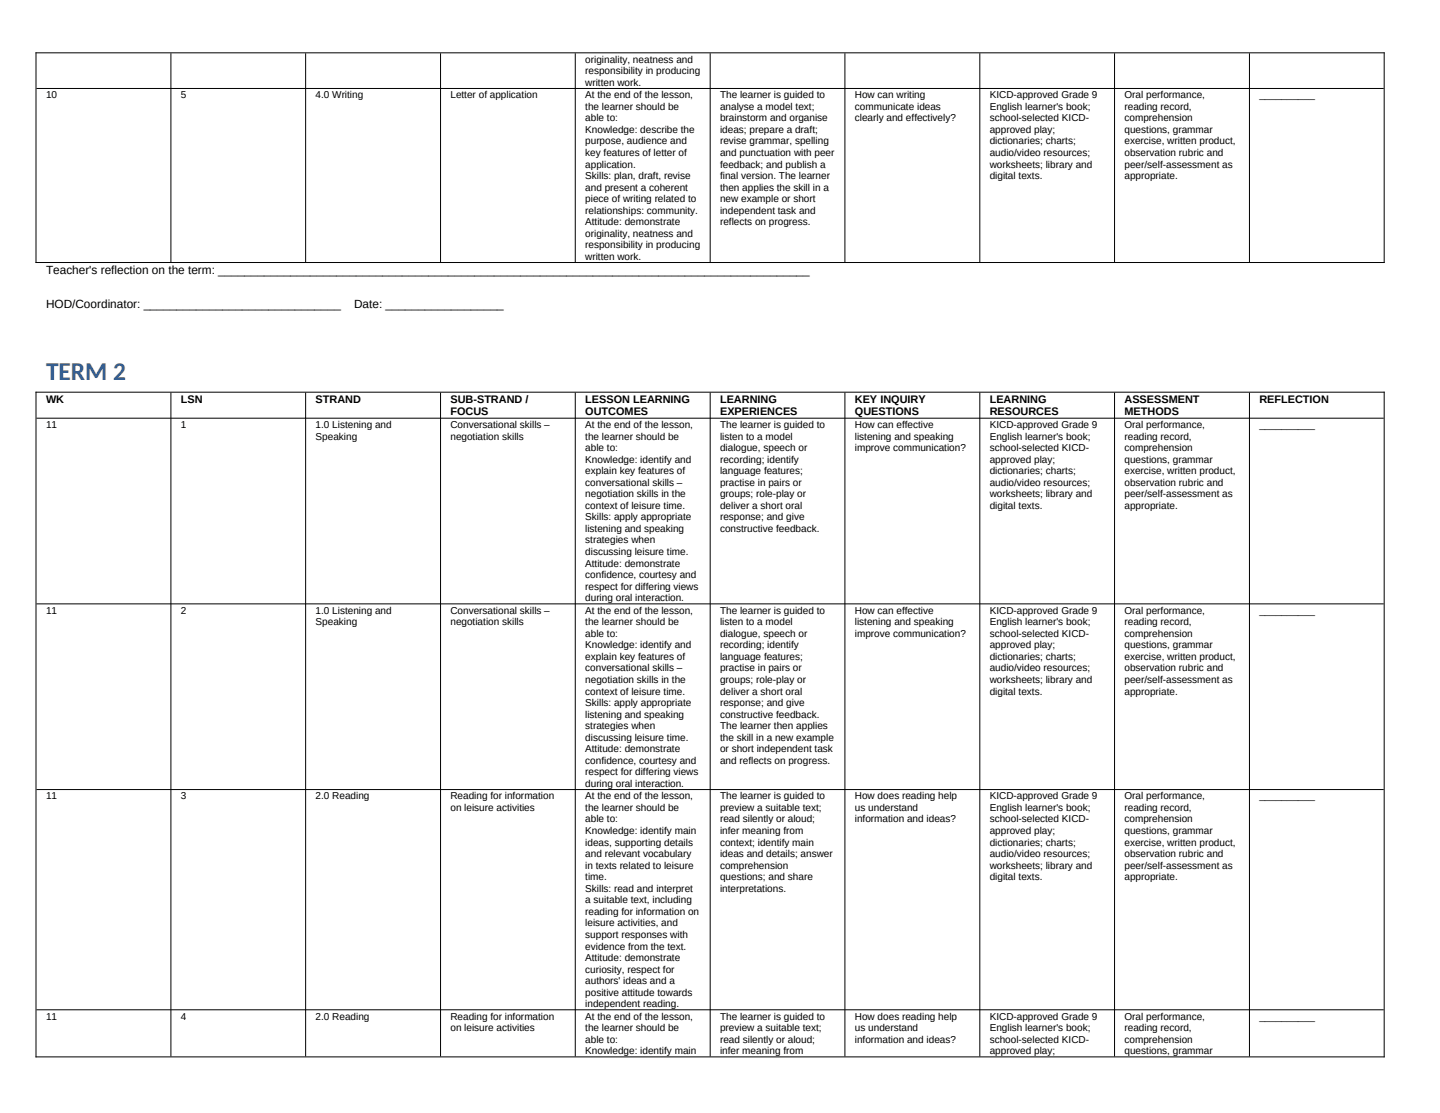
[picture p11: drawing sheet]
<svg xmlns="http://www.w3.org/2000/svg" width="279mm" height="216mm" viewBox="0 0 279 216" stroke-linecap="round" stroke-linejoin="round" font-family="sans-serif">
<defs><g id="words">
<text font-size="4.9" fill="#365f91" x="8.9" y="73.7">TERM 2</text>
<g font-size="2.3">
<text x="8.9" y="53.2">Teacher's reflection on the term: __________________________________________________________________________________________</text>
<text x="8.9" y="59.7">HOD/Coordinator: ______________________________</text>
<text x="68.7" y="59.7">Date: __________________</text>
</g>
<g font-size="2.1">
<text x="8.9" y="78.1">WK</text>
<text x="35.1" y="78.1">LSN</text>
<text x="61.2" y="78.1">STRAND</text>
<text x="87.4" y="78.1">SUB-STRAND /</text>
<text x="87.4" y="80.6">FOCUS</text>
<text x="113.6" y="78.1">LESSON LEARNING</text>
<text x="113.6" y="80.6">OUTCOMES</text>
<text x="139.7" y="78.1">LEARNING</text>
<text x="139.7" y="80.6">EXPERIENCES</text>
<text x="165.9" y="78.1">KEY INQUIRY</text>
<text x="165.9" y="80.6">QUESTIONS</text>
<text x="192" y="78.1">LEARNING</text>
<text x="192" y="80.6">RESOURCES</text>
<text x="218.2" y="78.1">ASSESSMENT</text>
<text x="218.2" y="80.6">METHODS</text>
<text x="244.4" y="78.1">REFLECTION</text>
</g>
<g font-size="1.9">
<text x="113.6" y="12.2">originality, neatness and</text>
<text x="113.6" y="14.4">responsibility in producing</text>
<text x="113.6" y="16.7">written work.</text>
<text x="8.9" y="19.1">10</text>
<text x="35.1" y="19.1">5</text>
<text x="61.2" y="19.1">4.0 Writing</text>
<text x="87.4" y="19.1">Letter of application</text>
<text x="113.6" y="19.1">At the end of the lesson,</text>
<text x="113.6" y="21.3">the learner should be</text>
<text x="113.6" y="23.5">able to:</text>
<text x="139.7" y="19.1">The learner is guided to</text>
<text x="139.7" y="21.3">analyse a model text;</text>
<text x="139.7" y="23.5">brainstorm and organise</text>
<text x="165.9" y="19.1">How can writing</text>
<text x="165.9" y="21.3">communicate ideas</text>
<text x="165.9" y="23.5">clearly and effectively?</text>
<text x="192" y="19.1">KICD-approved Grade 9</text>
<text x="192" y="21.3">English learner's book;</text>
<text x="192" y="23.5">school-selected KICD-</text>
<text x="218.2" y="19.1">Oral performance,</text>
<text x="218.2" y="21.3">reading record,</text>
<text x="218.2" y="23.5">comprehension</text>
<text x="244.4" y="19.1">__________</text>
<text x="113.6" y="25.8">Knowledge: describe the</text>
<text x="113.6" y="28">purpose, audience and</text>
<text x="139.7" y="25.8">ideas; prepare a draft;</text>
<text x="139.7" y="28">revise grammar, spelling</text>
<text x="192" y="25.8">approved play;</text>
<text x="192" y="28">dictionaries; charts;</text>
<text x="218.2" y="25.8">questions, grammar</text>
<text x="218.2" y="28">exercise, written product,</text>
<text x="113.6" y="30.3">key features of letter of</text>
<text x="113.6" y="32.5">application.</text>
<text x="113.6" y="34.7">Skills: plan, draft, revise</text>
<text x="139.7" y="30.3">and punctuation with peer</text>
<text x="139.7" y="32.5">feedback; and publish a</text>
<text x="139.7" y="34.7">final version. The learner</text>
<text x="192" y="30.3">audio/video resources;</text>
<text x="192" y="32.5">worksheets; library and</text>
<text x="192" y="34.7">digital texts.</text>
<text x="218.2" y="30.3">observation rubric and</text>
<text x="218.2" y="32.5">peer/self-assessment as</text>
<text x="218.2" y="34.7">appropriate.</text>
<text x="113.6" y="37">and present a coherent</text>
<text x="113.6" y="39.2">piece of writing related to</text>
<text x="113.6" y="41.5">relationships: community.</text>
<text x="139.7" y="37">then applies the skill in a</text>
<text x="139.7" y="39.2">new example or short</text>
<text x="139.7" y="41.5">independent task and</text>
<text x="113.6" y="43.7">Attitude: demonstrate</text>
<text x="113.6" y="45.9">originality, neatness and</text>
<text x="139.7" y="43.7">reflects on progress.</text>
<text x="113.6" y="48.2">responsibility in producing</text>
<text x="113.6" y="50.4">written work.</text>
<text x="8.9" y="83">11</text>
<text x="35.1" y="83">1</text>
<text x="61.2" y="83">1.0 Listening and</text>
<text x="87.4" y="83">Conversational skills –</text>
<text x="113.6" y="83">At the end of the lesson,</text>
<text x="139.7" y="83">The learner is guided to</text>
<text x="165.9" y="83">How can effective</text>
<text x="192" y="83">KICD-approved Grade 9</text>
<text x="218.2" y="83">Oral performance,</text>
<text x="244.4" y="83">__________</text>
<text x="61.2" y="85.3">Speaking</text>
<text x="87.4" y="85.3">negotiation skills</text>
<text x="113.6" y="85.3">the learner should be</text>
<text x="113.6" y="87.5">able to:</text>
<text x="113.6" y="89.7">Knowledge: identify and</text>
<text x="139.7" y="85.3">listen to a model</text>
<text x="139.7" y="87.5">dialogue, speech or</text>
<text x="139.7" y="89.7">recording; identify</text>
<text x="165.9" y="85.3">listening and speaking</text>
<text x="165.9" y="87.5">improve communication?</text>
<text x="192" y="85.3">English learner's book;</text>
<text x="192" y="87.5">school-selected KICD-</text>
<text x="192" y="89.7">approved play;</text>
<text x="218.2" y="85.3">reading record,</text>
<text x="218.2" y="87.5">comprehension</text>
<text x="218.2" y="89.7">questions, grammar</text>
<text x="113.6" y="92">explain key features of</text>
<text x="113.6" y="94.2">conversational skills –</text>
<text x="139.7" y="92">language features;</text>
<text x="139.7" y="94.2">practise in pairs or</text>
<text x="192" y="92">dictionaries; charts;</text>
<text x="192" y="94.2">audio/video resources;</text>
<text x="218.2" y="92">exercise, written product,</text>
<text x="218.2" y="94.2">observation rubric and</text>
<text x="113.6" y="96.5">negotiation skills in the</text>
<text x="113.6" y="98.7">context of leisure time.</text>
<text x="113.6" y="100.9">Skills: apply appropriate</text>
<text x="139.7" y="96.5">groups; role-play or</text>
<text x="139.7" y="98.7">deliver a short oral</text>
<text x="139.7" y="100.9">response; and give</text>
<text x="192" y="96.5">worksheets; library and</text>
<text x="192" y="98.7">digital texts.</text>
<text x="218.2" y="96.5">peer/self-assessment as</text>
<text x="218.2" y="98.7">appropriate.</text>
<text x="113.6" y="103.2">listening and speaking</text>
<text x="113.6" y="105.4">strategies when</text>
<text x="113.6" y="107.7">discussing leisure time.</text>
<text x="139.7" y="103.2">constructive feedback.</text>
<text x="113.6" y="109.9">Attitude: demonstrate</text>
<text x="113.6" y="112.1">confidence, courtesy and</text>
<text x="8.9" y="119">11</text>
<text x="35.1" y="119">2</text>
<text x="61.2" y="119">1.0 Listening and</text>
<text x="87.4" y="119">Conversational skills –</text>
<text x="113.6" y="114.4">respect for differing views</text>
<text x="113.6" y="116.6">during oral interaction.</text>
<text x="113.6" y="119">At the end of the lesson,</text>
<text x="139.7" y="119">The learner is guided to</text>
<text x="165.9" y="119">How can effective</text>
<text x="192" y="119">KICD-approved Grade 9</text>
<text x="218.2" y="119">Oral performance,</text>
<text x="244.4" y="119">__________</text>
<text x="61.2" y="121.3">Speaking</text>
<text x="87.4" y="121.3">negotiation skills</text>
<text x="113.6" y="121.3">the learner should be</text>
<text x="113.6" y="123.5">able to:</text>
<text x="113.6" y="125.8">Knowledge: identify and</text>
<text x="139.7" y="121.3">listen to a model</text>
<text x="139.7" y="123.5">dialogue, speech or</text>
<text x="139.7" y="125.8">recording; identify</text>
<text x="165.9" y="121.3">listening and speaking</text>
<text x="165.9" y="123.5">improve communication?</text>
<text x="192" y="121.3">English learner's book;</text>
<text x="192" y="123.5">school-selected KICD-</text>
<text x="192" y="125.8">approved play;</text>
<text x="218.2" y="121.3">reading record,</text>
<text x="218.2" y="123.5">comprehension</text>
<text x="218.2" y="125.8">questions, grammar</text>
<text x="113.6" y="128">explain key features of</text>
<text x="113.6" y="130.2">conversational skills –</text>
<text x="139.7" y="128">language features;</text>
<text x="139.7" y="130.2">practise in pairs or</text>
<text x="192" y="128">dictionaries; charts;</text>
<text x="192" y="130.2">audio/video resources;</text>
<text x="218.2" y="128">exercise, written product,</text>
<text x="218.2" y="130.2">observation rubric and</text>
<text x="113.6" y="132.5">negotiation skills in the</text>
<text x="113.6" y="134.7">context of leisure time.</text>
<text x="113.6" y="137">Skills: apply appropriate</text>
<text x="139.7" y="132.5">groups; role-play or</text>
<text x="139.7" y="134.7">deliver a short oral</text>
<text x="139.7" y="137">response; and give</text>
<text x="192" y="132.5">worksheets; library and</text>
<text x="192" y="134.7">digital texts.</text>
<text x="218.2" y="132.5">peer/self-assessment as</text>
<text x="218.2" y="134.7">appropriate.</text>
<text x="113.6" y="139.2">listening and speaking</text>
<text x="113.6" y="141.4">strategies when</text>
<text x="113.6" y="143.7">discussing leisure time.</text>
<text x="139.7" y="139.2">constructive feedback.</text>
<text x="139.7" y="141.4">The learner then applies</text>
<text x="139.7" y="143.7">the skill in a new example</text>
<text x="113.6" y="145.9">Attitude: demonstrate</text>
<text x="113.6" y="148.2">confidence, courtesy and</text>
<text x="139.7" y="145.9">or short independent task</text>
<text x="139.7" y="148.2">and reflects on progress.</text>
<text x="8.9" y="155.1">11</text>
<text x="35.1" y="155.1">3</text>
<text x="61.2" y="155.1">2.0 Reading</text>
<text x="87.4" y="155.1">Reading for information</text>
<text x="113.6" y="150.4">respect for differing views</text>
<text x="113.6" y="152.6">during oral interaction.</text>
<text x="113.6" y="155.1">At the end of the lesson,</text>
<text x="139.7" y="155.1">The learner is guided to</text>
<text x="165.9" y="155.1">How does reading help</text>
<text x="192" y="155.1">KICD-approved Grade 9</text>
<text x="218.2" y="155.1">Oral performance,</text>
<text x="244.4" y="155.1">__________</text>
<text x="87.4" y="157.3">on leisure activities</text>
<text x="113.6" y="157.3">the learner should be</text>
<text x="113.6" y="159.5">able to:</text>
<text x="113.6" y="161.8">Knowledge: identify main</text>
<text x="139.7" y="157.3">preview a suitable text;</text>
<text x="139.7" y="159.5">read silently or aloud;</text>
<text x="139.7" y="161.8">infer meaning from</text>
<text x="165.9" y="157.3">us understand</text>
<text x="165.9" y="159.5">information and ideas?</text>
<text x="192" y="157.3">English learner's book;</text>
<text x="192" y="159.5">school-selected KICD-</text>
<text x="192" y="161.8">approved play;</text>
<text x="218.2" y="157.3">reading record,</text>
<text x="218.2" y="159.5">comprehension</text>
<text x="218.2" y="161.8">questions, grammar</text>
<text x="113.6" y="164">ideas, supporting details</text>
<text x="113.6" y="166.3">and relevant vocabulary</text>
<text x="139.7" y="164">context; identify main</text>
<text x="139.7" y="166.3">ideas and details; answer</text>
<text x="192" y="164">dictionaries; charts;</text>
<text x="192" y="166.3">audio/video resources;</text>
<text x="218.2" y="164">exercise, written product,</text>
<text x="218.2" y="166.3">observation rubric and</text>
<text x="113.6" y="168.5">in texts related to leisure</text>
<text x="113.6" y="170.7">time.</text>
<text x="113.6" y="173">Skills: read and interpret</text>
<text x="139.7" y="168.5">comprehension</text>
<text x="139.7" y="170.7">questions; and share</text>
<text x="139.7" y="173">interpretations.</text>
<text x="192" y="168.5">worksheets; library and</text>
<text x="192" y="170.7">digital texts.</text>
<text x="218.2" y="168.5">peer/self-assessment as</text>
<text x="218.2" y="170.7">appropriate.</text>
<text x="113.6" y="175.2">a suitable text, including</text>
<text x="113.6" y="177.5">reading for information on</text>
<text x="113.6" y="179.7">leisure activities, and</text>
<text x="113.6" y="181.9">support responses with</text>
<text x="113.6" y="184.2">evidence from the text.</text>
<text x="113.6" y="186.4">Attitude: demonstrate</text>
<text x="113.6" y="188.7">curiosity, respect for</text>
<text x="113.6" y="190.9">authors' ideas and a</text>
<text x="8.9" y="197.8">11</text>
<text x="35.1" y="197.8">4</text>
<text x="61.2" y="197.8">2.0 Reading</text>
<text x="87.4" y="197.8">Reading for information</text>
<text x="113.6" y="193.1">positive attitude towards</text>
<text x="113.6" y="195.4">independent reading.</text>
<text x="113.6" y="197.8">At the end of the lesson,</text>
<text x="139.7" y="197.8">The learner is guided to</text>
<text x="165.9" y="197.8">How does reading help</text>
<text x="192" y="197.8">KICD-approved Grade 9</text>
<text x="218.2" y="197.8">Oral performance,</text>
<text x="244.4" y="197.8">__________</text>
<text x="87.4" y="200">on leisure activities</text>
<text x="113.6" y="200">the learner should be</text>
<text x="113.6" y="202.3">able to:</text>
<text x="139.7" y="200">preview a suitable text;</text>
<text x="139.7" y="202.3">read silently or aloud;</text>
<text x="165.9" y="200">us understand</text>
<text x="165.9" y="202.3">information and ideas?</text>
<text x="192" y="200">English learner's book;</text>
<text x="192" y="202.3">school-selected KICD-</text>
<text x="218.2" y="200">reading record,</text>
<text x="218.2" y="202.3">comprehension</text>
<text x="113.6" y="204.5">Knowledge: identify main</text>
<text x="139.7" y="204.5">infer meaning from</text>
<text x="192" y="204.5">approved play;</text>
<text x="218.2" y="204.5">questions, grammar</text>
</g>
</g></defs>
<g fill="none" stroke="#000" stroke-width=".19">
<path d="M6.9 10.2h261.8M7 10.2v40.8M7.1 17.2h261.4M33.2 10.3v40.5M59.3 10.3v40.5M85.5 10.3v40.5M111.6 10.3v40.5M137.8 10.3v40.5M163.9 10.3v40.5M190.1 10.3v40.5M216.3 10.3v40.5M242.4 10.3v40.5"/>
<path d="M268.6 10.2v40.8M6.9 50.9h261.8M6.9 76.1h261.8M7 76v129.1M33.2 76.2v128.7M59.3 76.2v128.7M85.5 76.2v128.7M111.6 76.2v128.7M137.8 76.2v128.7M163.9 76.2v128.7M190.1 76.2v128.7M216.3 76.2v128.7"/>
<path d="M242.4 76.2v128.7M268.6 76v129.1M7.1 81.1h261.4M7.1 117.1h261.4M7.1 153.2h261.4M7.1 195.9h261.4M6.9 205h261.8"/>
</g>
<use href="#words"/>
</svg>
